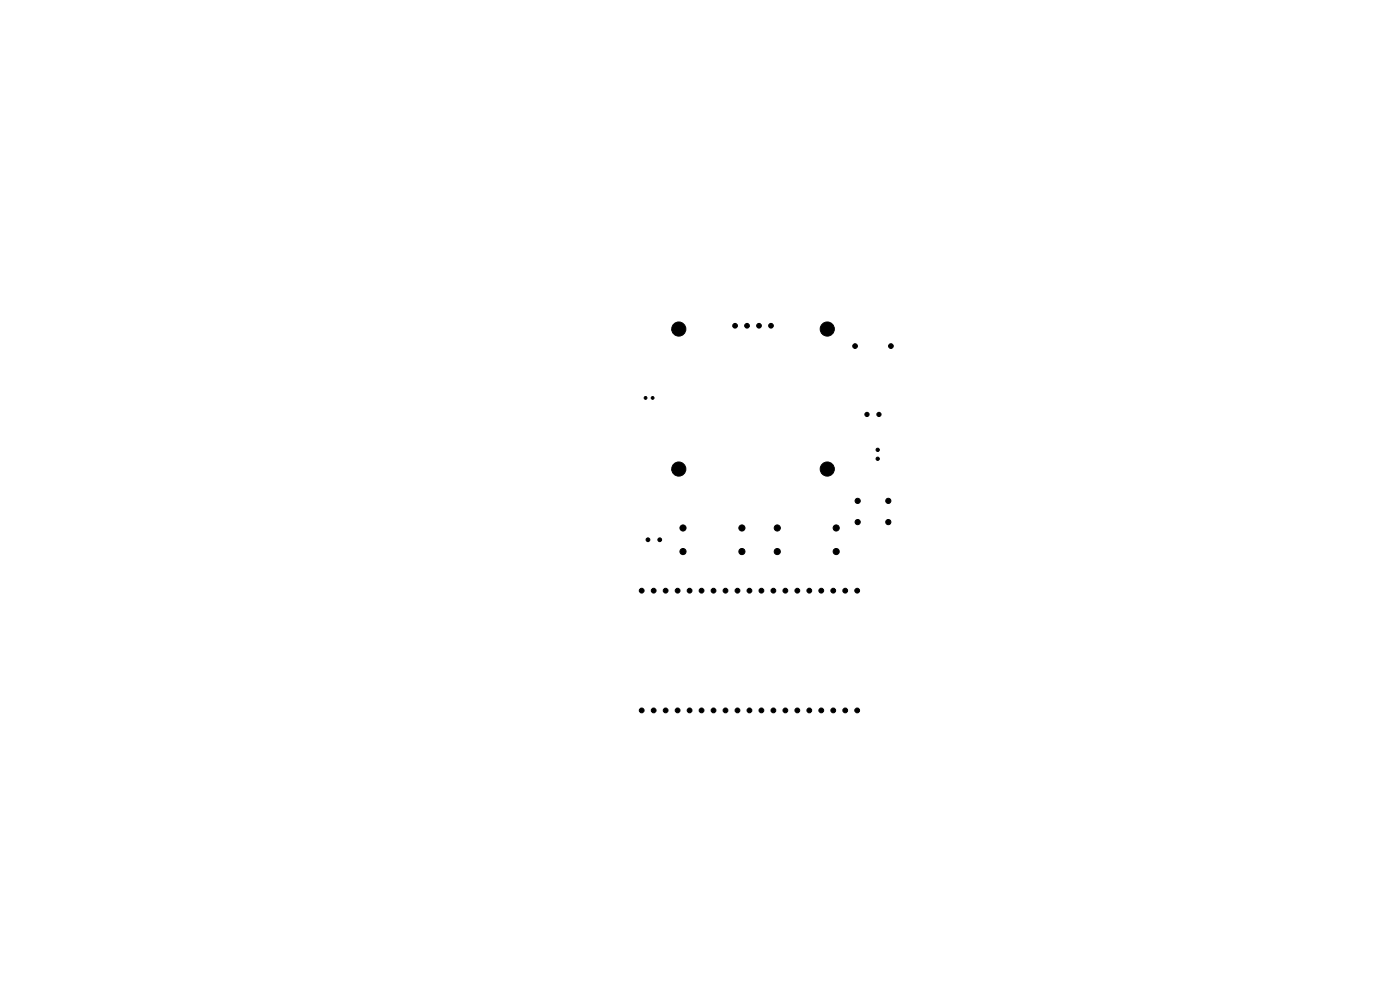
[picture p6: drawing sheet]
<svg xmlns="http://www.w3.org/2000/svg" width="297mm" height="210mm" viewBox="0 0 297 210" stroke-linecap="round" stroke-linejoin="round" font-family="sans-serif">
<g fill="#000" stroke="#000" stroke-width=".21">
<circle cx="144" cy="69.8" r="1.5"/>
<circle cx="155.9" cy="69.1" r=".5"/>
<circle cx="158.5" cy="69.1" r=".5"/>
<circle cx="161" cy="69.1" r=".5"/>
<circle cx="163.6" cy="69.1" r=".5"/>
<circle cx="175.5" cy="69.8" r="1.5"/>
<circle cx="181.4" cy="73.4" r=".5"/>
<circle cx="189" cy="73.4" r=".5"/>
<circle cx="136.9" cy="84.4" r=".3"/>
<circle cx="138.5" cy="84.4" r=".3"/>
<circle cx="144" cy="99.5" r="1.5"/>
<circle cx="175.5" cy="99.5" r="1.5"/>
<circle cx="183.9" cy="87.9" r=".45"/>
<circle cx="186.2" cy="95.4" r=".35"/>
<circle cx="186.2" cy="97.3" r=".35"/>
<circle cx="186.5" cy="87.9" r=".45"/>
<circle cx="137.5" cy="114.5" r=".4"/>
<circle cx="140" cy="114.5" r=".4"/>
<circle cx="144.9" cy="112" r=".65"/>
<circle cx="144.9" cy="117" r=".65"/>
<circle cx="157.4" cy="112" r=".65"/>
<circle cx="157.4" cy="117" r=".65"/>
<circle cx="164.9" cy="112" r=".65"/>
<circle cx="164.9" cy="117" r=".65"/>
<circle cx="177.4" cy="117" r=".65"/>
<circle cx="177.4" cy="112" r=".65"/>
<circle cx="181.9" cy="106.2" r=".55"/>
<circle cx="181.9" cy="110.7" r=".55"/>
<circle cx="188.4" cy="106.2" r=".55"/>
<circle cx="188.5" cy="110.7" r=".55"/>
<circle cx="136.1" cy="125.3" r=".51"/>
<circle cx="138.7" cy="125.3" r=".51"/>
<circle cx="141.2" cy="125.3" r=".51"/>
<circle cx="143.8" cy="125.3" r=".51"/>
<circle cx="146.3" cy="125.3" r=".51"/>
<circle cx="148.8" cy="125.3" r=".51"/>
<circle cx="151.4" cy="125.3" r=".51"/>
<circle cx="153.9" cy="125.3" r=".51"/>
<circle cx="156.5" cy="125.3" r=".51"/>
<circle cx="159" cy="125.3" r=".51"/>
<circle cx="161.5" cy="125.3" r=".51"/>
<circle cx="164.1" cy="125.3" r=".51"/>
<circle cx="166.6" cy="125.3" r=".51"/>
<circle cx="169.2" cy="125.3" r=".51"/>
<circle cx="171.7" cy="125.3" r=".51"/>
<circle cx="174.2" cy="125.3" r=".51"/>
<circle cx="176.8" cy="125.3" r=".51"/>
<circle cx="179.3" cy="125.3" r=".51"/>
<circle cx="181.9" cy="125.3" r=".51"/>
<circle cx="136.1" cy="150.7" r=".51"/>
<circle cx="138.7" cy="150.7" r=".51"/>
<circle cx="141.2" cy="150.7" r=".51"/>
<circle cx="143.8" cy="150.7" r=".51"/>
<circle cx="146.3" cy="150.7" r=".51"/>
<circle cx="148.8" cy="150.7" r=".51"/>
<circle cx="151.4" cy="150.7" r=".51"/>
<circle cx="153.9" cy="150.7" r=".51"/>
<circle cx="156.5" cy="150.7" r=".51"/>
<circle cx="159" cy="150.7" r=".51"/>
<circle cx="161.5" cy="150.7" r=".51"/>
<circle cx="164.1" cy="150.7" r=".51"/>
<circle cx="166.6" cy="150.7" r=".51"/>
<circle cx="169.2" cy="150.7" r=".51"/>
<circle cx="171.7" cy="150.7" r=".51"/>
<circle cx="174.2" cy="150.7" r=".51"/>
<circle cx="176.8" cy="150.7" r=".51"/>
<circle cx="179.3" cy="150.7" r=".51"/>
<circle cx="181.9" cy="150.7" r=".51"/>
</g>
</svg>
